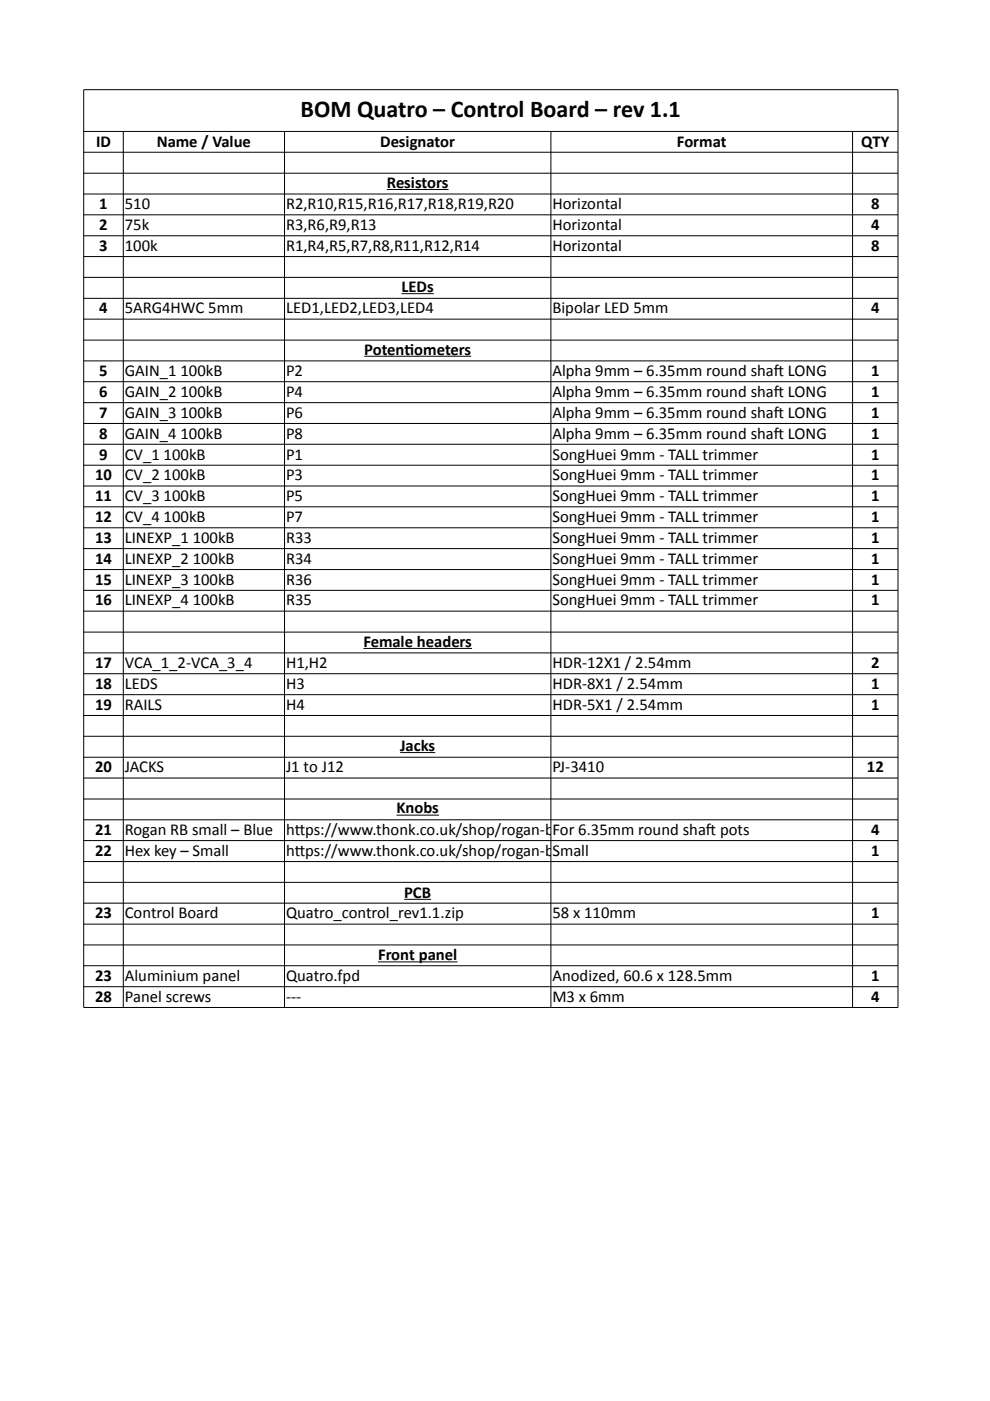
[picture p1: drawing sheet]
<svg xmlns="http://www.w3.org/2000/svg" width="210mm" height="297mm" viewBox="0 0 210 297" stroke-linecap="round" stroke-linejoin="round" font-family="sans-serif">
<defs><g id="words">
<text font-size="5.1" x="63.7" y="24.7">BOM Quatro – Control Board – rev 1.1</text>
<g font-size="3.5">
<text x="20.4" y="31.1">ID</text>
<text x="33.2" y="31.1">Name / Value</text>
<text x="80.6" y="31.1">Designator</text>
<text x="143.5" y="31.1">Format</text>
<text x="182.6" y="31.1">QTY</text>
<text x="82" y="39.8">Resistors</text>
<text x="21" y="44.4">1</text>
<text x="26.5" y="44.4">510</text>
<text x="60.6" y="44.4">R2,R10,R15,R16,R17,R18,R19,R20</text>
<text x="117.1" y="44.4">Horizontal</text>
<text x="184.7" y="44.4">8</text>
<text x="21" y="48.8">2</text>
<text x="21" y="53.2">3</text>
<text x="26.5" y="48.8">75k</text>
<text x="26.5" y="53.2">100k</text>
<text x="60.6" y="48.8">R3,R6,R9,R13</text>
<text x="60.6" y="53.2">R1,R4,R5,R7,R8,R11,R12,R14</text>
<text x="117.1" y="48.8">Horizontal</text>
<text x="117.1" y="53.2">Horizontal</text>
<text x="184.7" y="48.8">4</text>
<text x="184.7" y="53.2">8</text>
<text x="85.1" y="61.9">LEDs</text>
<text x="21" y="66.5">4</text>
<text x="26.5" y="66.5">5ARG4HWC 5mm</text>
<text x="60.6" y="66.5">LED1,LED2,LED3,LED4</text>
<text x="117.1" y="66.5">Bipolar LED 5mm</text>
<text x="184.7" y="66.5">4</text>
<text x="77.2" y="75.2">Potent</text>
<text x="85.8" y="75.2">iometers</text>
<text x="21" y="79.7">5</text>
<text x="26.5" y="79.7">GAIN_1 100kB</text>
<text x="60.6" y="79.7">P2</text>
<text x="117.1" y="79.7">Alpha 9mm – 6.35mm round shaf</text>
<text x="164.1" y="79.7">t LONG</text>
<text x="184.7" y="79.7">1</text>
<text x="21" y="84.2">6</text>
<text x="21" y="88.6">7</text>
<text x="26.5" y="84.2">GAIN_2 100kB</text>
<text x="26.5" y="88.6">GAIN_3 100kB</text>
<text x="60.6" y="84.2">P4</text>
<text x="60.6" y="88.6">P6</text>
<text x="117.1" y="84.2">Alpha 9mm – 6.35mm round shaf</text>
<text x="117.1" y="88.6">Alpha 9mm – 6.35mm round shaf</text>
<text x="164.1" y="84.2">t LONG</text>
<text x="164.1" y="88.6">t LONG</text>
<text x="184.7" y="84.2">1</text>
<text x="184.7" y="88.6">1</text>
<text x="21" y="93">8</text>
<text x="26.5" y="93">GAIN_4 100kB</text>
<text x="60.6" y="93">P8</text>
<text x="117.1" y="93">Alpha 9mm – 6.35mm round shaf</text>
<text x="164.1" y="93">t LONG</text>
<text x="184.7" y="93">1</text>
<text x="20.1" y="101.8">10</text>
<text x="21" y="97.4">9</text>
<text x="26.5" y="97.4">CV_1 100kB</text>
<text x="26.5" y="101.8">CV_2 100kB</text>
<text x="60.6" y="97.4">P1</text>
<text x="60.6" y="101.8">P3</text>
<text x="117.1" y="97.4">SongHuei 9mm - TALL trimmer</text>
<text x="117.1" y="101.8">SongHuei 9mm - TALL trimmer</text>
<text x="184.7" y="97.4">1</text>
<text x="184.7" y="101.8">1</text>
<text x="20.1" y="106.3">11</text>
<text x="26.5" y="106.3">CV_3 100kB</text>
<text x="60.6" y="106.3">P5</text>
<text x="117.1" y="106.3">SongHuei 9mm - TALL trimmer</text>
<text x="184.7" y="106.3">1</text>
<text x="20.1" y="110.7">12</text>
<text x="26.5" y="110.7">CV_4 100kB</text>
<text x="60.6" y="110.7">P7</text>
<text x="117.1" y="110.7">SongHuei 9mm - TALL trimmer</text>
<text x="184.7" y="110.7">1</text>
<text x="20.1" y="115.1">13</text>
<text x="20.1" y="119.6">14</text>
<text x="26.5" y="115.1">LINEXP_1 100kB</text>
<text x="26.5" y="119.6">LINEXP_2 100kB</text>
<text x="60.6" y="115.1">R33</text>
<text x="60.6" y="119.6">R34</text>
<text x="117.1" y="115.1">SongHuei 9mm - TALL trimmer</text>
<text x="117.1" y="119.6">SongHuei 9mm - TALL trimmer</text>
<text x="184.7" y="115.1">1</text>
<text x="184.7" y="119.6">1</text>
<text x="20.1" y="124">15</text>
<text x="26.5" y="124">LINEXP_3 100kB</text>
<text x="60.6" y="124">R36</text>
<text x="117.1" y="124">SongHuei 9mm - TALL trimmer</text>
<text x="184.7" y="124">1</text>
<text x="20.1" y="128.4">16</text>
<text x="26.5" y="128.4">LINEXP_4 100kB</text>
<text x="60.6" y="128.4">R35</text>
<text x="117.1" y="128.4">SongHuei 9mm - TALL trimmer</text>
<text x="184.7" y="128.4">1</text>
<text x="77" y="137.1">Female headers</text>
<text x="20.1" y="141.7">17</text>
<text x="26.5" y="141.7">VCA_1_2-VCA_3_4</text>
<text x="60.6" y="141.7">H1,H2</text>
<text x="117.1" y="141.7">HDR-12X1 / 2.54mm</text>
<text x="184.7" y="141.7">2</text>
<text x="20.1" y="146.1">18</text>
<text x="26.5" y="146.1">LEDS</text>
<text x="60.6" y="146.1">H3</text>
<text x="117.1" y="146.1">HDR-8X1 / 2.54mm</text>
<text x="184.7" y="146.1">1</text>
<text x="20.1" y="150.5">19</text>
<text x="26.5" y="150.5">RAILS</text>
<text x="60.6" y="150.5">H4</text>
<text x="117.1" y="150.5">HDR-5X1 / 2.54mm</text>
<text x="184.7" y="150.5">1</text>
<text x="84.8" y="159.2">Jacks</text>
<text x="20.1" y="163.8">20</text>
<text x="26.5" y="163.8">JACKS</text>
<text x="60.6" y="163.8">J1 to J12</text>
<text x="117.1" y="163.8">PJ-3410</text>
<text x="183.8" y="163.8">12</text>
<text x="84.1" y="172.5">Knobs</text>
<text x="20.1" y="177">21</text>
<text x="26.5" y="177">Rogan RB small – Blue</text>
<text x="60.6" y="177">ht</text>
<text x="62.5" y="177">tps://www.thonk.co.uk/shop/rogan-b</text>
<text x="117.1" y="177">For 6.35mm round shaf</text>
<text x="149.7" y="177">t pots</text>
<text x="184.7" y="177">4</text>
<text x="20.1" y="181.5">22</text>
<text x="26.5" y="181.5">Hex key – Small</text>
<text x="60.6" y="181.5">ht</text>
<text x="62.5" y="181.5">tps://www.thonk.co.uk/shop/rogan-b</text>
<text x="117.1" y="181.5">Small</text>
<text x="184.7" y="181.5">1</text>
<text x="85.7" y="190.3">PCB</text>
<text x="20.1" y="194.7">23</text>
<text x="26.5" y="194.7">Control Board</text>
<text x="60.6" y="194.7">Quatro_control_rev1.1.zip</text>
<text x="117.1" y="194.7">58 x 110mm</text>
<text x="184.7" y="194.7">1</text>
<text x="80.2" y="203.6">Front panel</text>
<text x="20.1" y="208">23</text>
<text x="26.5" y="208">Aluminium panel</text>
<text x="60.6" y="208">Quatro.fpd</text>
<text x="117.1" y="208">Anodized, 60.6 x 128.5mm</text>
<text x="184.7" y="208">1</text>
<text x="20.1" y="212.4">28</text>
<text x="26.5" y="212.4">Panel screws</text>
<text x="60.6" y="212.4">---</text>
<text x="117.1" y="212.4">M3 x 6mm</text>
<text x="184.7" y="212.4">4</text>
</g>
</g></defs>
<g fill="none" stroke="#000" stroke-width=".21">
<path d="M17.7 19h172.7v194.6h-172.7zM17.7 27.9h172.7M17.7 32.3h172.7M17.7 36.7h172.7M26.1 27.9v185.7M60.3 27.9v185.7M116.8 27.9v185.7M180.8 27.9v185.7M17.7 41.1h172.7M17.7 45.5h172.7M17.7 50h172.7M17.7 54.4h172.7"/>
<path d="M17.7 58.8h172.7M82 40.2h13.1M17.7 63.3h172.7M17.7 67.7h172.7M17.7 72.1h172.7M17.7 76.5h172.7M77.2 75.5h22.7M85.1 62.3h6.9M17.7 80.9h172.7M17.7 85.4h172.7M17.7 89.8h172.7M17.7 94.2h172.7"/>
<path d="M17.7 98.6h172.7M17.7 103h172.7M17.7 107.5h172.7M17.7 111.9h172.7M17.7 116.3h172.7M17.7 120.8h172.7M17.7 125.2h172.7M17.7 129.6h172.7M17.7 134h172.7M17.7 138.4h172.7M77 137.5h23.1M17.7 142.8h172.7"/>
<path d="M17.7 147.3h172.7M17.7 151.7h172.7M17.7 156.1h172.7M84.8 159.6h7.5M17.7 160.5h172.7M17.7 165h172.7M17.7 169.4h172.7M17.7 173.8h172.7M17.7 178.2h172.7M84.1 172.8h9M17.7 182.7h172.7M17.7 187.1h172.7"/>
<path d="M17.7 191.5h172.7M17.7 195.9h172.7M85.7 190.7h5.7M17.7 200.3h172.7M17.7 204.8h172.7M17.7 209.2h172.7M80.2 203.9h16.8"/>
</g>
<use href="#words"/>
</svg>
